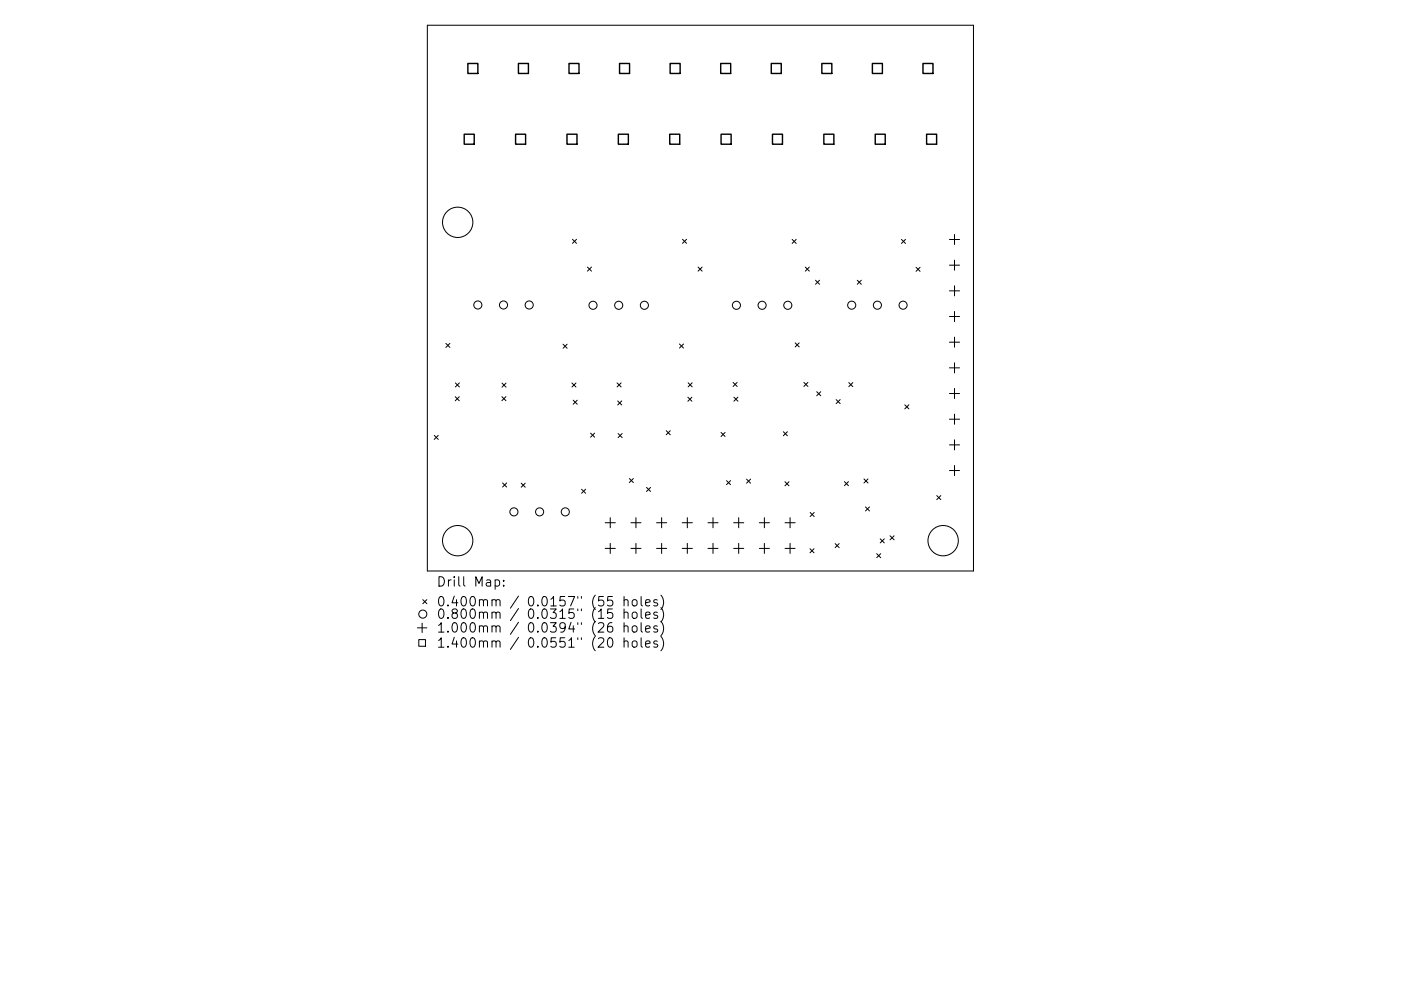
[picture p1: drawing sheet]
<svg xmlns="http://www.w3.org/2000/svg" width="297mm" height="210mm" viewBox="0 0 297 210" stroke-linecap="round" stroke-linejoin="round" font-family="sans-serif">
<defs><g id="words">
<g font-size="2.8">
<text x="92.5" y="124.5">Drill Map:</text>
<text x="92.5" y="128.7">0.400mm / 0.0157&quot; (55 holes)</text>
<text x="92.5" y="131.3">0.800mm / 0.0315&quot; (15 holes)</text>
<text x="92.5" y="134.2">1.000mm / 0.0394&quot; (26 holes)</text>
<text x="92.5" y="137.4">1.400mm / 0.0551&quot; (20 holes)</text>
</g>
</g></defs>
<g fill="none" stroke="#000" stroke-width=".21">
<path d="M90.6 5.4h115.8v115.7h-115.8zM121.4 50.8l.8 .8M122.2 50.8l-.8 .8M124.5 56.7l.9 .8M125.4 56.7l-.9 .8M144.7 50.8l.9 .8M145.6 50.8l-.9 .8M148 56.7l.9 .8M148.9 56.7l-.9 .8M167.9 50.8l.9 .9M168.8 50.8l-.9 .9M170.7 56.7l.9 .8"/>
<path d="M171.6 56.7l-.9 .8M172.9 59.5l.9 .8M173.8 59.5l-.9 .8M181.8 59.5l.8 .8M182.6 59.5l-.8 .8M191.1 50.8l.9 .9M192 50.8l-.9 .9M194.2 56.7l.9 .9M195.1 56.7l-.9 .9M201.3 50.8h2.1M201.3 56.3h2.1M202.4 49.7v2.2"/>
<path d="M202.4 55.2v2.1M94.5 72.9l.9 .8M95.4 72.9l-.9 .8M119.4 73l.8 .9M120.2 73l-.8 .9M144.1 73l.8 .8M144.9 73l-.8 .8M168.6 72.7l.9 .9M169.5 72.7l-.9 .9M201.3 61.7h2.1M201.3 67.2h2.1M201.3 72.6h2.1"/>
<path d="M201.3 78h2.1M202.4 60.6v2.2M202.4 66.1v2.1M202.4 71.5v2.2M202.4 77v2.1M92.1 92.4l.8 .8M92.9 92.4l-.8 .8M96.5 84.2l.9 .8M96.5 81.2l.9 .9M97.4 84.2l-.9 .8M97.4 81.2l-.9 .9M106.4 84.2l.9 .8"/>
<path d="M106.4 81.3l.9 .8M107.3 84.2l-.9 .8M107.3 81.3l-.9 .8M121.3 81.3l.8 .8M121.5 84.9l.9 .9M122.1 81.3l-.8 .8M122.4 84.9l-.9 .9M125.2 91.9l.9 .9M126.1 91.9l-.9 .9M130.8 81.2l.9 .9M131 85.1l.8 .8M131 92l.9 .8"/>
<path d="M131.7 81.2l-.9 .9M131.8 85.1l-.8 .8M131.9 92l-.9 .8M141.3 91.4l.8 .8M142.1 91.4l-.8 .8M145.8 84.3l.9 .8M145.9 81.2l.9 .9M146.7 84.3l-.9 .8M146.8 81.2l-.9 .9M152.9 91.7l.8 .9M153.7 91.7l-.8 .9M155.4 81.1l.9 .9"/>
<path d="M155.6 84.3l.9 .8M156.3 81.1l-.9 .9M156.5 84.3l-.9 .8M166.1 91.6l.8 .9M166.9 91.6l-.8 .9M170.4 81.1l.9 .9M171.3 81.1l-.9 .9M173.2 83.1l.8 .9M174 83.1l-.8 .9M177.3 84.8l.8 .8M178.1 84.8l-.8 .8M180 81.2l.8 .8"/>
<path d="M180.8 81.2l-.8 .8M191.8 85.9l.9 .9M192.7 85.9l-.9 .9M201.3 83.5h2.1M201.3 88.9h2.1M201.3 94.4h2.1M201.3 99.8h2.1M202.4 82.4v2.2M202.4 87.9v2.1M202.4 93.3v2.2M202.4 98.8v2.1M106.6 102.5l.8 .8"/>
<path d="M107.4 102.5l-.8 .8M110.5 102.5l.9 .9M111.4 102.5l-.9 .9M123.3 103.8l.9 .9M124.2 103.8l-.9 .9M128.3 110.9h2.2M128.3 116.4h2.2M129.4 109.8v2.2M129.4 115.3v2.1M133.4 101.5l.9 .9M133.8 110.9h2.1M133.8 116.4h2.1"/>
<path d="M134.3 101.5l-.9 .9M134.8 109.8v2.2M134.8 115.3v2.1M137.1 103.4l.8 .9M137.9 103.4l-.8 .9M139.2 110.9h2.1M139.2 116.4h2.1M140.3 109.8v2.2M140.3 115.3v2.1M144.7 110.9h2.1M144.7 116.4h2.1M145.7 109.8v2.2"/>
<path d="M145.7 115.3v2.1M150.1 110.9h2.1M150.1 116.4h2.1M151.2 109.8v2.2M151.2 115.3v2.1M154 102l.9 .8M154.9 102l-.9 .8M155.5 110.9h2.2M155.5 116.4h2.2M156.6 109.8v2.2M156.6 115.3v2.1M158.3 101.7l.8 .8"/>
<path d="M159.1 101.7l-.8 .8M161 110.9h2.1M161 116.4h2.1M162.1 109.8v2.2M162.1 115.3v2.1M166.4 102.2l.9 .9M166.4 110.9h2.2M166.4 116.4h2.2M167.3 102.2l-.9 .9M167.5 109.8v2.2M167.5 115.3v2.1M171.7 116.4l.9 .9"/>
<path d="M171.8 108.7l.8 .9M172.6 116.4l-.9 .9M172.6 108.7l-.8 .9M177.1 115.3l.8 .9M177.9 115.3l-.8 .9M179 102.2l.9 .8M179.9 102.2l-.9 .8M183.2 101.6l.8 .9M183.5 107.6l.9 .8M184 101.6l-.8 .9M184.4 107.6l-.9 .8M185.9 117.5l.8 .8"/>
<path d="M186.6 114.3l.9 .9M186.7 117.5l-.8 .8M187.5 114.3l-.9 .9M188.7 113.7l.9 .8M189.6 113.7l-.9 .8M198.6 105.1l.9 .9M199.5 105.1l-.9 .9M88.5 133.2h2M88.8 135.7h1.4v1.4h-1.4zM89.5 132.2v2M89.6 127.2l.9 .9M90.5 127.2l-.9 .9"/>
<path d="M105 123.1l.6-.1 .3 .4v.6l-.2 .3h-.7M106.8 124.2v.2M106.8 123.1v.2M129 135.5l.5-.2a1.25 1.25 0 0 1 0 2l-.4-.1-.2-.3-.1-.8zM129.7 132.1a.79 .79 0 0 0-.9 .9v.7l.2 .3 .6 .1 .2-.2 .1-.6-.2-.3-.5-.1-.4 .4M129.8 126.6h-.9l-.1 .9 .3-.2 .6 .1 .2 .3-.1 .7-.2 .2h-.5l-.3-.2M129.8 129.2h-.9l-.1 .9 .3-.1 .6 .1 .2 .2-.1 .7-.2 .2h-.5l-.3-.2M132.3 127.4l.3-.2 .5 .1 .1 1.3M132.3 130.1a.5 .5 0 0 1 .9 0v1.1M132.3 133a.5 .5 0 0 1 .9 .1v1M132.3 136.2l.3-.2 .5 .1 .1 1.2M132.3 126.6v2"/>
<path d="M132.3 129.2v2M132.3 132.1v2M132.3 135.3v2M134.1 130.1a.54 .54 0 0 1 .6-.2 .54 .54 0 0 1 .4 .3v.6a.54 .54 0 0 1-.5 .4 .54 .54 0 0 1-.6-.4zM134.1 133a.54 .54 0 0 1 .6-.2 .54 .54 0 0 1 .4 .4v.5a.54 .54 0 0 1-.5 .4 .54 .54 0 0 1-.6-.4zM134.1 136.2l.3-.2 .5 .1 .2 .3v.5a.54 .54 0 0 1-.5 .4 .54 .54 0 0 1-.6-.4zM134.2 127.3l.2-.1a.54 .54 0 0 1 .7 .4v.6a.54 .54 0 0 1-.5 .4 .54 .54 0 0 1-.6-.4v-.6zM135.9 126.6v1.7l.3 .3M135.9 129.2v1.7l.3 .3M135.9 132.1v1.7l.3 .3M135.9 135.3v1.7l.3 .3M136.9 127.9l.9-.2-.1-.4-.5-.1-.3 .3 .1 1h.7"/>
<path d="M136.9 130.5l.9-.2-.1-.3-.5-.1-.3 .2 .1 1h.7M136.9 133.4l.9-.1-.1-.4-.5-.1-.3 .3 .1 .9h.7M136.9 136.6l.9-.1-.1-.4-.5-.1-.3 .3 .1 .9h.7M139.4 127.3l-.5-.1-.3 .3 .1 .3 .7 .2v.5h-.8M139.4 130l-.5-.1-.3 .2 .1 .3 .7 .2v.5h-.8M139.4 132.9l-.5-.1-.3 .3 .1 .3 .7 .1v.5h-.8M139.4 136.1l-.5-.1-.3 .3 .1 .3 .7 .1v.5h-.8M140.1 126.3a2.29 2.29 0 0 1 0 3M140.1 128.9a2.29 2.29 0 0 1 0 3.1M140.1 131.8a2.29 2.29 0 0 1 0 3.1M140.1 135a2.29 2.29 0 0 1 0 3.1"/>
<circle cx="97" cy="47.2" r="3.2"/>
<circle cx="101.3" cy="64.7" r=".86"/>
<circle cx="106.8" cy="64.7" r=".86"/>
<circle cx="112.2" cy="64.7" r=".86"/>
<circle cx="125.7" cy="64.8" r=".86"/>
<circle cx="131.2" cy="64.8" r=".86"/>
<circle cx="136.6" cy="64.8" r=".86"/>
<circle cx="156.1" cy="64.8" r=".86"/>
<circle cx="161.6" cy="64.8" r=".86"/>
<circle cx="167" cy="64.8" r=".86"/>
<circle cx="180.6" cy="64.8" r=".86"/>
<circle cx="186" cy="64.8" r=".86"/>
<circle cx="191.5" cy="64.8" r=".86"/>
<circle cx="97" cy="114.7" r="3.2"/>
<circle cx="109" cy="108.6" r=".86"/>
<circle cx="114.4" cy="108.6" r=".86"/>
<circle cx="119.9" cy="108.6" r=".86"/>
<circle cx="200" cy="114.7" r="3.2"/>
<circle cx="89.6" cy="130.3" r=".86"/>
</g>
<g fill="none" stroke="#000" stroke-width=".3">
<path d="M99.2 13.5h2.1v2.1h-2.1zM109.9 13.5h2.1v2.1h-2.1zM120.6 13.5h2.2v2.1h-2.2zM131.4 13.5h2.1v2.1h-2.1zM142.1 13.5h2.1v2.1h-2.1zM152.8 13.5h2.1v2.1h-2.1zM163.5 13.5h2.1v2.1h-2.1zM174.2 13.5h2.2v2.1h-2.2zM185 13.5h2.1v2.1h-2.1zM195.7 13.5h2.1v2.1h-2.1zM98.4 28.5h2.1v2.1h-2.1zM109.3 28.5h2.1v2.1h-2.1z"/>
<path d="M120.2 28.5h2.1v2.1h-2.1zM131.1 28.5h2.1v2.1h-2.1zM142 28.5h2.1v2.1h-2.1zM152.9 28.5h2.1v2.1h-2.1zM163.8 28.5h2.1v2.1h-2.1zM174.7 28.5h2.1v2.1h-2.1zM185.6 28.5h2.1v2.1h-2.1zM196.5 28.5h2.1v2.1h-2.1z"/>
</g>
<use href="#words"/>
</svg>
